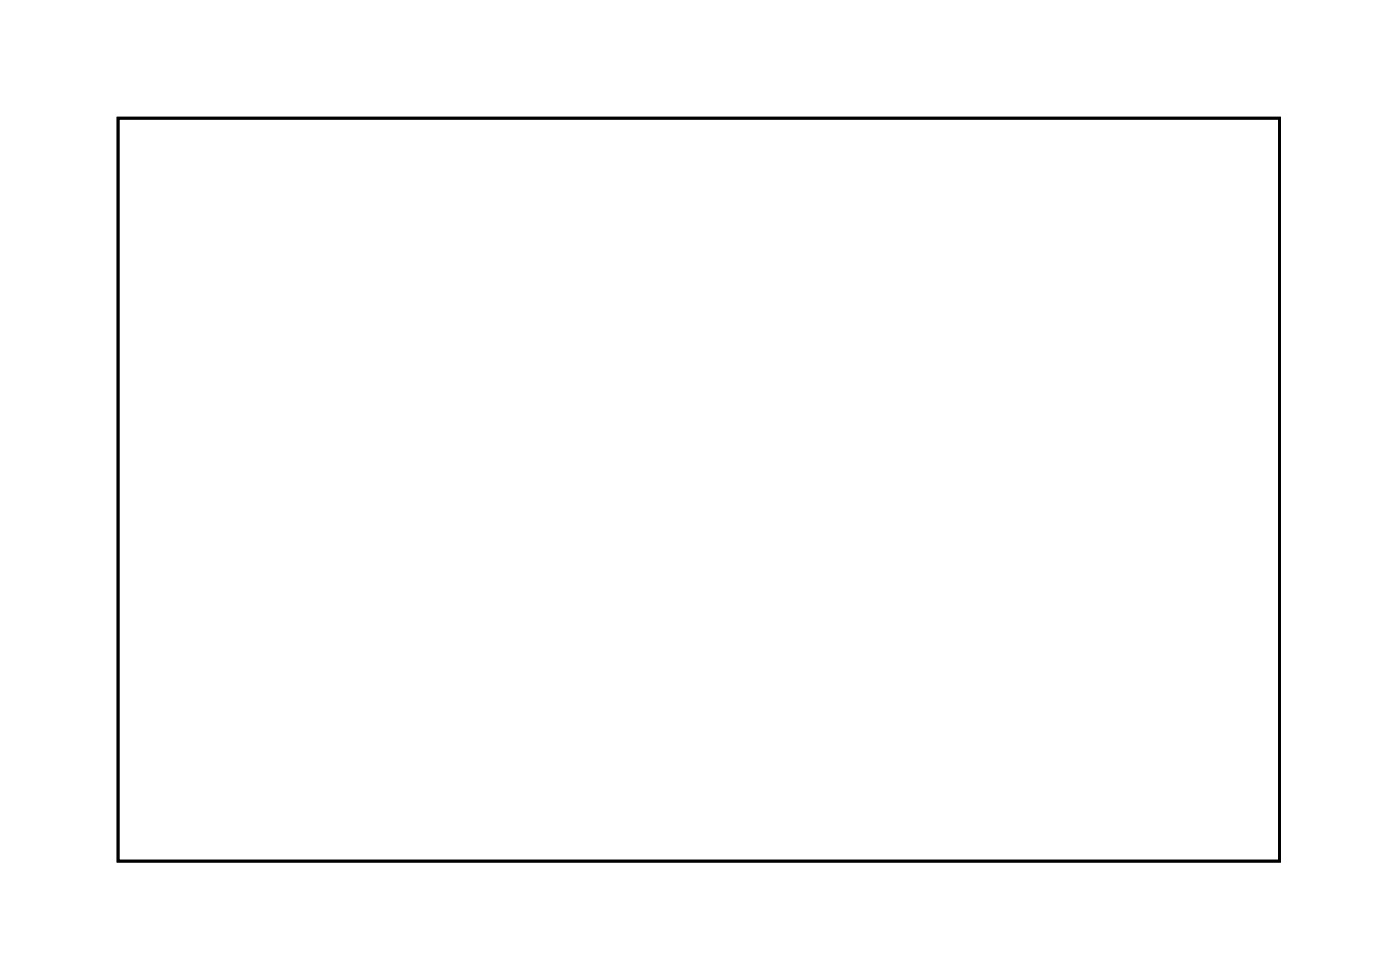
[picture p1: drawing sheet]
<svg xmlns="http://www.w3.org/2000/svg" width="102mm" height="71mm" viewBox="0 0 102 71" stroke-linecap="round" stroke-linejoin="round" font-family="sans-serif">
<path d="M8.6 8.6h84.3v53.8h-84.3z" fill="none" stroke="#000" stroke-width=".2"/>
<path d="M8.6 8.6h84.3v53.8h-84.3z" fill="none" stroke="#000" stroke-width=".07"/>
<circle cx="13.7" cy="59.6" r=".7" fill="#fff"/>
<circle cx="13.7" cy="59.6" r=".7" fill="none" stroke="#fff" stroke-width=".76" stroke-linecap="butt"/>
<circle cx="16.2" cy="59.6" r=".7" fill="#fff"/>
<circle cx="16.2" cy="59.6" r=".7" fill="none" stroke="#fff" stroke-width=".76" stroke-linecap="butt"/>
<circle cx="18.8" cy="59.6" r=".7" fill="#fff"/>
<circle cx="18.8" cy="59.6" r=".7" fill="none" stroke="#fff" stroke-width=".76" stroke-linecap="butt"/>
<circle cx="21.3" cy="59.6" r=".7" fill="#fff"/>
<circle cx="21.3" cy="59.6" r=".7" fill="none" stroke="#fff" stroke-width=".76" stroke-linecap="butt"/>
<circle cx="23.8" cy="59.6" r=".7" fill="#fff"/>
<circle cx="23.8" cy="59.6" r=".7" fill="none" stroke="#fff" stroke-width=".76" stroke-linecap="butt"/>
<circle cx="26.4" cy="59.6" r=".7" fill="#fff"/>
<circle cx="26.4" cy="59.6" r=".7" fill="none" stroke="#fff" stroke-width=".76" stroke-linecap="butt"/>
<circle cx="28.9" cy="59.6" r=".7" fill="#fff"/>
<circle cx="28.9" cy="59.6" r=".7" fill="none" stroke="#fff" stroke-width=".76" stroke-linecap="butt"/>
<circle cx="31.5" cy="59.6" r=".7" fill="#fff"/>
<circle cx="31.5" cy="59.6" r=".7" fill="none" stroke="#fff" stroke-width=".76" stroke-linecap="butt"/>
<circle cx="35.8" cy="59.6" r=".7" fill="#fff"/>
<circle cx="35.8" cy="59.6" r=".7" fill="none" stroke="#fff" stroke-width=".76" stroke-linecap="butt"/>
<circle cx="38.3" cy="59.6" r=".7" fill="#fff"/>
<circle cx="38.3" cy="59.6" r=".7" fill="none" stroke="#fff" stroke-width=".76" stroke-linecap="butt"/>
<circle cx="40.9" cy="59.6" r=".7" fill="#fff"/>
<circle cx="40.9" cy="59.6" r=".7" fill="none" stroke="#fff" stroke-width=".76" stroke-linecap="butt"/>
<circle cx="43.4" cy="59.6" r=".7" fill="#fff"/>
<circle cx="43.4" cy="59.6" r=".7" fill="none" stroke="#fff" stroke-width=".76" stroke-linecap="butt"/>
<circle cx="45.9" cy="59.6" r=".7" fill="#fff"/>
<circle cx="45.9" cy="59.6" r=".7" fill="none" stroke="#fff" stroke-width=".76" stroke-linecap="butt"/>
<circle cx="48.5" cy="59.6" r=".7" fill="#fff"/>
<circle cx="48.5" cy="59.6" r=".7" fill="none" stroke="#fff" stroke-width=".76" stroke-linecap="butt"/>
<circle cx="51" cy="59.6" r=".7" fill="#fff"/>
<circle cx="51" cy="59.6" r=".7" fill="none" stroke="#fff" stroke-width=".76" stroke-linecap="butt"/>
<circle cx="53.6" cy="59.6" r=".7" fill="#fff"/>
<circle cx="53.6" cy="59.6" r=".7" fill="none" stroke="#fff" stroke-width=".76" stroke-linecap="butt"/>
<circle cx="23.1" cy="11.4" r=".7" fill="#fff"/>
<circle cx="23.1" cy="11.4" r=".7" fill="none" stroke="#fff" stroke-width=".76" stroke-linecap="butt"/>
<circle cx="25.6" cy="11.4" r=".7" fill="#fff"/>
<circle cx="25.6" cy="11.4" r=".7" fill="none" stroke="#fff" stroke-width=".76" stroke-linecap="butt"/>
<circle cx="28.2" cy="11.4" r=".7" fill="#fff"/>
<circle cx="28.2" cy="11.4" r=".7" fill="none" stroke="#fff" stroke-width=".76" stroke-linecap="butt"/>
<circle cx="30.7" cy="11.4" r=".7" fill="#fff"/>
<circle cx="30.7" cy="11.4" r=".7" fill="none" stroke="#fff" stroke-width=".76" stroke-linecap="butt"/>
<circle cx="33.2" cy="11.4" r=".7" fill="#fff"/>
<circle cx="33.2" cy="11.4" r=".7" fill="none" stroke="#fff" stroke-width=".76" stroke-linecap="butt"/>
<circle cx="35.8" cy="11.4" r=".7" fill="#fff"/>
<circle cx="35.8" cy="11.4" r=".7" fill="none" stroke="#fff" stroke-width=".76" stroke-linecap="butt"/>
<circle cx="40.9" cy="11.4" r=".7" fill="#fff"/>
<circle cx="40.9" cy="11.4" r=".7" fill="none" stroke="#fff" stroke-width=".76" stroke-linecap="butt"/>
<circle cx="43.4" cy="11.4" r=".7" fill="#fff"/>
<circle cx="43.4" cy="11.4" r=".7" fill="none" stroke="#fff" stroke-width=".76" stroke-linecap="butt"/>
<circle cx="45.9" cy="11.4" r=".7" fill="#fff"/>
<circle cx="45.9" cy="11.4" r=".7" fill="none" stroke="#fff" stroke-width=".76" stroke-linecap="butt"/>
<circle cx="48.5" cy="11.4" r=".7" fill="#fff"/>
<circle cx="48.5" cy="11.4" r=".7" fill="none" stroke="#fff" stroke-width=".76" stroke-linecap="butt"/>
<circle cx="51" cy="11.4" r=".7" fill="#fff"/>
<circle cx="51" cy="11.4" r=".7" fill="none" stroke="#fff" stroke-width=".76" stroke-linecap="butt"/>
<circle cx="53.6" cy="11.4" r=".7" fill="#fff"/>
<circle cx="53.6" cy="11.4" r=".7" fill="none" stroke="#fff" stroke-width=".76" stroke-linecap="butt"/>
<circle cx="58.6" cy="59.6" r=".7" fill="#fff"/>
<circle cx="58.6" cy="59.6" r=".7" fill="none" stroke="#fff" stroke-width=".76" stroke-linecap="butt"/>
<circle cx="61.2" cy="59.6" r=".7" fill="#fff"/>
<circle cx="61.2" cy="59.6" r=".7" fill="none" stroke="#fff" stroke-width=".76" stroke-linecap="butt"/>
<circle cx="63.7" cy="59.6" r=".7" fill="#fff"/>
<circle cx="63.7" cy="59.6" r=".7" fill="none" stroke="#fff" stroke-width=".76" stroke-linecap="butt"/>
<circle cx="66.3" cy="59.6" r=".7" fill="#fff"/>
<circle cx="66.3" cy="59.6" r=".7" fill="none" stroke="#fff" stroke-width=".76" stroke-linecap="butt"/>
<circle cx="68.8" cy="59.6" r=".7" fill="#fff"/>
<circle cx="68.8" cy="59.6" r=".7" fill="none" stroke="#fff" stroke-width=".76" stroke-linecap="butt"/>
<circle cx="71.3" cy="59.6" r=".7" fill="#fff"/>
<circle cx="71.3" cy="59.6" r=".7" fill="none" stroke="#fff" stroke-width=".76" stroke-linecap="butt"/>
<circle cx="73.9" cy="59.6" r=".7" fill="#fff"/>
<circle cx="73.9" cy="59.6" r=".7" fill="none" stroke="#fff" stroke-width=".76" stroke-linecap="butt"/>
<circle cx="76.4" cy="59.6" r=".7" fill="#fff"/>
<circle cx="76.4" cy="59.6" r=".7" fill="none" stroke="#fff" stroke-width=".76" stroke-linecap="butt"/>
<circle cx="56.1" cy="11.4" r=".7" fill="#fff"/>
<circle cx="56.1" cy="11.4" r=".7" fill="none" stroke="#fff" stroke-width=".76" stroke-linecap="butt"/>
<circle cx="58.6" cy="11.4" r=".7" fill="#fff"/>
<circle cx="58.6" cy="11.4" r=".7" fill="none" stroke="#fff" stroke-width=".76" stroke-linecap="butt"/>
<circle cx="63.7" cy="11.4" r=".7" fill="#fff"/>
<circle cx="63.7" cy="11.4" r=".7" fill="none" stroke="#fff" stroke-width=".76" stroke-linecap="butt"/>
<circle cx="66.3" cy="11.4" r=".7" fill="#fff"/>
<circle cx="66.3" cy="11.4" r=".7" fill="none" stroke="#fff" stroke-width=".76" stroke-linecap="butt"/>
<circle cx="68.8" cy="11.4" r=".7" fill="#fff"/>
<circle cx="68.8" cy="11.4" r=".7" fill="none" stroke="#fff" stroke-width=".76" stroke-linecap="butt"/>
<circle cx="71.3" cy="11.4" r=".7" fill="#fff"/>
<circle cx="71.3" cy="11.4" r=".7" fill="none" stroke="#fff" stroke-width=".76" stroke-linecap="butt"/>
<circle cx="73.9" cy="11.4" r=".7" fill="#fff"/>
<circle cx="73.9" cy="11.4" r=".7" fill="none" stroke="#fff" stroke-width=".76" stroke-linecap="butt"/>
<circle cx="76.4" cy="11.4" r=".7" fill="#fff"/>
<circle cx="76.4" cy="11.4" r=".7" fill="none" stroke="#fff" stroke-width=".76" stroke-linecap="butt"/>
<circle cx="79" cy="11.4" r=".7" fill="#fff"/>
<circle cx="79" cy="11.4" r=".7" fill="none" stroke="#fff" stroke-width=".76" stroke-linecap="butt"/>
<circle cx="81.5" cy="11.4" r=".7" fill="#fff"/>
<circle cx="81.5" cy="11.4" r=".7" fill="none" stroke="#fff" stroke-width=".76" stroke-linecap="butt"/>
<circle cx="84" cy="59.6" r=".7" fill="#fff"/>
<circle cx="84" cy="59.6" r=".7" fill="none" stroke="#fff" stroke-width=".76" stroke-linecap="butt"/>
<circle cx="86.6" cy="59.6" r=".7" fill="#fff"/>
<circle cx="86.6" cy="59.6" r=".7" fill="none" stroke="#fff" stroke-width=".76" stroke-linecap="butt"/>
<circle cx="84" cy="57.1" r=".7" fill="#fff"/>
<circle cx="84" cy="57.1" r=".7" fill="none" stroke="#fff" stroke-width=".76" stroke-linecap="butt"/>
<circle cx="86.6" cy="57.1" r=".7" fill="#fff"/>
<circle cx="86.6" cy="57.1" r=".7" fill="none" stroke="#fff" stroke-width=".76" stroke-linecap="butt"/>
<circle cx="84" cy="54.5" r=".7" fill="#fff"/>
<circle cx="84" cy="54.5" r=".7" fill="none" stroke="#fff" stroke-width=".76" stroke-linecap="butt"/>
<circle cx="86.6" cy="54.5" r=".7" fill="#fff"/>
<circle cx="86.6" cy="54.5" r=".7" fill="none" stroke="#fff" stroke-width=".76" stroke-linecap="butt"/>
<circle cx="84" cy="52" r=".7" fill="#fff"/>
<circle cx="84" cy="52" r=".7" fill="none" stroke="#fff" stroke-width=".76" stroke-linecap="butt"/>
<circle cx="86.6" cy="52" r=".7" fill="#fff"/>
<circle cx="86.6" cy="52" r=".7" fill="none" stroke="#fff" stroke-width=".76" stroke-linecap="butt"/>
<circle cx="84" cy="49.5" r=".7" fill="#fff"/>
<circle cx="84" cy="49.5" r=".7" fill="none" stroke="#fff" stroke-width=".76" stroke-linecap="butt"/>
<circle cx="86.6" cy="49.5" r=".7" fill="#fff"/>
<circle cx="86.6" cy="49.5" r=".7" fill="none" stroke="#fff" stroke-width=".76" stroke-linecap="butt"/>
<circle cx="84" cy="46.9" r=".7" fill="#fff"/>
<circle cx="84" cy="46.9" r=".7" fill="none" stroke="#fff" stroke-width=".76" stroke-linecap="butt"/>
<circle cx="86.6" cy="46.9" r=".7" fill="#fff"/>
<circle cx="86.6" cy="46.9" r=".7" fill="none" stroke="#fff" stroke-width=".76" stroke-linecap="butt"/>
<circle cx="84" cy="44.4" r=".7" fill="#fff"/>
<circle cx="84" cy="44.4" r=".7" fill="none" stroke="#fff" stroke-width=".76" stroke-linecap="butt"/>
<circle cx="86.6" cy="44.4" r=".7" fill="#fff"/>
<circle cx="86.6" cy="44.4" r=".7" fill="none" stroke="#fff" stroke-width=".76" stroke-linecap="butt"/>
<circle cx="84" cy="41.8" r=".7" fill="#fff"/>
<circle cx="84" cy="41.8" r=".7" fill="none" stroke="#fff" stroke-width=".76" stroke-linecap="butt"/>
<circle cx="86.6" cy="41.8" r=".7" fill="#fff"/>
<circle cx="86.6" cy="41.8" r=".7" fill="none" stroke="#fff" stroke-width=".76" stroke-linecap="butt"/>
<circle cx="84" cy="39.3" r=".7" fill="#fff"/>
<circle cx="84" cy="39.3" r=".7" fill="none" stroke="#fff" stroke-width=".76" stroke-linecap="butt"/>
<circle cx="86.6" cy="39.3" r=".7" fill="#fff"/>
<circle cx="86.6" cy="39.3" r=".7" fill="none" stroke="#fff" stroke-width=".76" stroke-linecap="butt"/>
<circle cx="84" cy="36.8" r=".7" fill="#fff"/>
<circle cx="84" cy="36.8" r=".7" fill="none" stroke="#fff" stroke-width=".76" stroke-linecap="butt"/>
<circle cx="86.6" cy="36.8" r=".7" fill="#fff"/>
<circle cx="86.6" cy="36.8" r=".7" fill="none" stroke="#fff" stroke-width=".76" stroke-linecap="butt"/>
<circle cx="84" cy="34.2" r=".7" fill="#fff"/>
<circle cx="84" cy="34.2" r=".7" fill="none" stroke="#fff" stroke-width=".76" stroke-linecap="butt"/>
<circle cx="86.6" cy="34.2" r=".7" fill="#fff"/>
<circle cx="86.6" cy="34.2" r=".7" fill="none" stroke="#fff" stroke-width=".76" stroke-linecap="butt"/>
<circle cx="84" cy="31.7" r=".7" fill="#fff"/>
<circle cx="84" cy="31.7" r=".7" fill="none" stroke="#fff" stroke-width=".76" stroke-linecap="butt"/>
<circle cx="86.6" cy="31.7" r=".7" fill="#fff"/>
<circle cx="86.6" cy="31.7" r=".7" fill="none" stroke="#fff" stroke-width=".76" stroke-linecap="butt"/>
<circle cx="84" cy="29.1" r=".7" fill="#fff"/>
<circle cx="84" cy="29.1" r=".7" fill="none" stroke="#fff" stroke-width=".76" stroke-linecap="butt"/>
<circle cx="86.6" cy="29.1" r=".7" fill="#fff"/>
<circle cx="86.6" cy="29.1" r=".7" fill="none" stroke="#fff" stroke-width=".76" stroke-linecap="butt"/>
<circle cx="84" cy="26.6" r=".7" fill="#fff"/>
<circle cx="84" cy="26.6" r=".7" fill="none" stroke="#fff" stroke-width=".76" stroke-linecap="butt"/>
<circle cx="86.6" cy="26.6" r=".7" fill="#fff"/>
<circle cx="86.6" cy="26.6" r=".7" fill="none" stroke="#fff" stroke-width=".76" stroke-linecap="butt"/>
<circle cx="84" cy="24.1" r=".7" fill="#fff"/>
<circle cx="84" cy="24.1" r=".7" fill="none" stroke="#fff" stroke-width=".76" stroke-linecap="butt"/>
<circle cx="86.6" cy="24.1" r=".7" fill="#fff"/>
<circle cx="86.6" cy="24.1" r=".7" fill="none" stroke="#fff" stroke-width=".76" stroke-linecap="butt"/>
<circle cx="84" cy="21.5" r=".7" fill="#fff"/>
<circle cx="84" cy="21.5" r=".7" fill="none" stroke="#fff" stroke-width=".76" stroke-linecap="butt"/>
<circle cx="86.6" cy="21.5" r=".7" fill="#fff"/>
<circle cx="86.6" cy="21.5" r=".7" fill="none" stroke="#fff" stroke-width=".76" stroke-linecap="butt"/>
<circle cx="84" cy="19" r=".7" fill="#fff"/>
<circle cx="84" cy="19" r=".7" fill="none" stroke="#fff" stroke-width=".76" stroke-linecap="butt"/>
<circle cx="86.6" cy="19" r=".7" fill="#fff"/>
<circle cx="86.6" cy="19" r=".7" fill="none" stroke="#fff" stroke-width=".76" stroke-linecap="butt"/>
<circle cx="84" cy="16.4" r=".7" fill="#fff"/>
<circle cx="84" cy="16.4" r=".7" fill="none" stroke="#fff" stroke-width=".76" stroke-linecap="butt"/>
<circle cx="86.6" cy="16.4" r=".7" fill="#fff"/>
<circle cx="86.6" cy="16.4" r=".7" fill="none" stroke="#fff" stroke-width=".76" stroke-linecap="butt"/>
<circle cx="90.6" cy="51.4" r=".75" fill="#fff"/>
<circle cx="90.6" cy="51.4" r=".75" fill="none" stroke="#fff" stroke-width=".76" stroke-linecap="butt"/>
<circle cx="90.6" cy="53.9" r=".75" fill="#fff"/>
<circle cx="90.6" cy="53.9" r=".75" fill="none" stroke="#fff" stroke-width=".76" stroke-linecap="butt"/>
<circle cx="90.6" cy="56.4" r=".75" fill="#fff"/>
<circle cx="90.6" cy="56.4" r=".75" fill="none" stroke="#fff" stroke-width=".76" stroke-linecap="butt"/>
<circle cx="80.6" cy="19.4" r=".75" fill="#fff"/>
<circle cx="80.6" cy="19.4" r=".75" fill="none" stroke="#fff" stroke-width=".76" stroke-linecap="butt"/>
<circle cx="80.6" cy="21.9" r=".75" fill="#fff"/>
<circle cx="80.6" cy="21.9" r=".75" fill="none" stroke="#fff" stroke-width=".76" stroke-linecap="butt"/>
<circle cx="80.6" cy="24.4" r=".75" fill="#fff"/>
<circle cx="80.6" cy="24.4" r=".75" fill="none" stroke="#fff" stroke-width=".76" stroke-linecap="butt"/>
<circle cx="80.6" cy="27.4" r=".75" fill="#fff"/>
<circle cx="80.6" cy="27.4" r=".75" fill="none" stroke="#fff" stroke-width=".76" stroke-linecap="butt"/>
<circle cx="80.6" cy="29.9" r=".75" fill="#fff"/>
<circle cx="80.6" cy="29.9" r=".75" fill="none" stroke="#fff" stroke-width=".76" stroke-linecap="butt"/>
<circle cx="80.6" cy="32.4" r=".75" fill="#fff"/>
<circle cx="80.6" cy="32.4" r=".75" fill="none" stroke="#fff" stroke-width=".76" stroke-linecap="butt"/>
<circle cx="90.6" cy="27.4" r=".75" fill="#fff"/>
<circle cx="90.6" cy="27.4" r=".75" fill="none" stroke="#fff" stroke-width=".76" stroke-linecap="butt"/>
<circle cx="90.6" cy="29.9" r=".75" fill="#fff"/>
<circle cx="90.6" cy="29.9" r=".75" fill="none" stroke="#fff" stroke-width=".76" stroke-linecap="butt"/>
<circle cx="90.6" cy="32.4" r=".75" fill="#fff"/>
<circle cx="90.6" cy="32.4" r=".75" fill="none" stroke="#fff" stroke-width=".76" stroke-linecap="butt"/>
<circle cx="90.6" cy="35.4" r=".75" fill="#fff"/>
<circle cx="90.6" cy="35.4" r=".75" fill="none" stroke="#fff" stroke-width=".76" stroke-linecap="butt"/>
<circle cx="90.6" cy="37.9" r=".75" fill="#fff"/>
<circle cx="90.6" cy="37.9" r=".75" fill="none" stroke="#fff" stroke-width=".76" stroke-linecap="butt"/>
<circle cx="90.6" cy="40.4" r=".75" fill="#fff"/>
<circle cx="90.6" cy="40.4" r=".75" fill="none" stroke="#fff" stroke-width=".76" stroke-linecap="butt"/>
<circle cx="90.6" cy="19.4" r=".75" fill="#fff"/>
<circle cx="90.6" cy="19.4" r=".75" fill="none" stroke="#fff" stroke-width=".76" stroke-linecap="butt"/>
<circle cx="90.6" cy="21.9" r=".75" fill="#fff"/>
<circle cx="90.6" cy="21.9" r=".75" fill="none" stroke="#fff" stroke-width=".76" stroke-linecap="butt"/>
<circle cx="90.6" cy="24.4" r=".75" fill="#fff"/>
<circle cx="90.6" cy="24.4" r=".75" fill="none" stroke="#fff" stroke-width=".76" stroke-linecap="butt"/>
<circle cx="80.6" cy="51.4" r=".75" fill="#fff"/>
<circle cx="80.6" cy="51.4" r=".75" fill="none" stroke="#fff" stroke-width=".76" stroke-linecap="butt"/>
<circle cx="80.6" cy="53.9" r=".75" fill="#fff"/>
<circle cx="80.6" cy="53.9" r=".75" fill="none" stroke="#fff" stroke-width=".76" stroke-linecap="butt"/>
<circle cx="80.6" cy="56.4" r=".75" fill="#fff"/>
<circle cx="80.6" cy="56.4" r=".75" fill="none" stroke="#fff" stroke-width=".76" stroke-linecap="butt"/>
<circle cx="90.6" cy="43.4" r=".75" fill="#fff"/>
<circle cx="90.6" cy="43.4" r=".75" fill="none" stroke="#fff" stroke-width=".76" stroke-linecap="butt"/>
<circle cx="90.6" cy="45.9" r=".75" fill="#fff"/>
<circle cx="90.6" cy="45.9" r=".75" fill="none" stroke="#fff" stroke-width=".76" stroke-linecap="butt"/>
<circle cx="90.6" cy="48.4" r=".75" fill="#fff"/>
<circle cx="90.6" cy="48.4" r=".75" fill="none" stroke="#fff" stroke-width=".76" stroke-linecap="butt"/>
<circle cx="80.6" cy="35.4" r=".75" fill="#fff"/>
<circle cx="80.6" cy="35.4" r=".75" fill="none" stroke="#fff" stroke-width=".76" stroke-linecap="butt"/>
<circle cx="80.6" cy="37.9" r=".75" fill="#fff"/>
<circle cx="80.6" cy="37.9" r=".75" fill="none" stroke="#fff" stroke-width=".76" stroke-linecap="butt"/>
<circle cx="80.6" cy="40.4" r=".75" fill="#fff"/>
<circle cx="80.6" cy="40.4" r=".75" fill="none" stroke="#fff" stroke-width=".76" stroke-linecap="butt"/>
<circle cx="80.6" cy="43.4" r=".75" fill="#fff"/>
<circle cx="80.6" cy="43.4" r=".75" fill="none" stroke="#fff" stroke-width=".76" stroke-linecap="butt"/>
<circle cx="80.6" cy="45.9" r=".75" fill="#fff"/>
<circle cx="80.6" cy="45.9" r=".75" fill="none" stroke="#fff" stroke-width=".76" stroke-linecap="butt"/>
<circle cx="80.6" cy="48.4" r=".75" fill="#fff"/>
<circle cx="80.6" cy="48.4" r=".75" fill="none" stroke="#fff" stroke-width=".76" stroke-linecap="butt"/>
<circle cx="76.6" cy="51.4" r=".75" fill="#fff"/>
<circle cx="76.6" cy="51.4" r=".75" fill="none" stroke="#fff" stroke-width=".76" stroke-linecap="butt"/>
<circle cx="76.6" cy="43.4" r=".75" fill="#fff"/>
<circle cx="76.6" cy="43.4" r=".75" fill="none" stroke="#fff" stroke-width=".76" stroke-linecap="butt"/>
<circle cx="76.6" cy="35.4" r=".75" fill="#fff"/>
<circle cx="76.6" cy="35.4" r=".75" fill="none" stroke="#fff" stroke-width=".76" stroke-linecap="butt"/>
<circle cx="76.6" cy="27.4" r=".75" fill="#fff"/>
<circle cx="76.6" cy="27.4" r=".75" fill="none" stroke="#fff" stroke-width=".76" stroke-linecap="butt"/>
<circle cx="90.4" cy="14.1" r=".75" fill="#fff"/>
<circle cx="90.4" cy="14.1" r=".75" fill="none" stroke="#fff" stroke-width=".76" stroke-linecap="butt"/>
<circle cx="90.4" cy="11.6" r=".75" fill="#fff"/>
<circle cx="90.4" cy="11.6" r=".75" fill="none" stroke="#fff" stroke-width=".76" stroke-linecap="butt"/>
<circle cx="90.6" cy="59.4" r=".75" fill="#fff"/>
<circle cx="90.6" cy="59.4" r=".75" fill="none" stroke="#fff" stroke-width=".76" stroke-linecap="butt"/>
<circle cx="80.6" cy="59.4" r=".75" fill="#fff"/>
<circle cx="80.6" cy="59.4" r=".75" fill="none" stroke="#fff" stroke-width=".76" stroke-linecap="butt"/>
<circle cx="70.6" cy="53.4" r=".75" fill="#fff"/>
<circle cx="70.6" cy="53.4" r=".75" fill="none" stroke="#fff" stroke-width=".76" stroke-linecap="butt"/>
<circle cx="56.6" cy="15.4" r=".75" fill="#fff"/>
<circle cx="56.6" cy="15.4" r=".75" fill="none" stroke="#fff" stroke-width=".76" stroke-linecap="butt"/>
<circle cx="59.1" cy="15.4" r=".75" fill="#fff"/>
<circle cx="59.1" cy="15.4" r=".75" fill="none" stroke="#fff" stroke-width=".76" stroke-linecap="butt"/>
<circle cx="13.6" cy="55.4" r=".75" fill="#fff"/>
<circle cx="13.6" cy="55.4" r=".75" fill="none" stroke="#fff" stroke-width=".76" stroke-linecap="butt"/>
<circle cx="16.1" cy="55.4" r=".75" fill="#fff"/>
<circle cx="16.1" cy="55.4" r=".75" fill="none" stroke="#fff" stroke-width=".76" stroke-linecap="butt"/>
<circle cx="35.6" cy="55.4" r=".75" fill="#fff"/>
<circle cx="35.6" cy="55.4" r=".75" fill="none" stroke="#fff" stroke-width=".76" stroke-linecap="butt"/>
<circle cx="38.1" cy="55.4" r=".75" fill="#fff"/>
<circle cx="38.1" cy="55.4" r=".75" fill="none" stroke="#fff" stroke-width=".76" stroke-linecap="butt"/>
<circle cx="63.6" cy="51.4" r=".75" fill="#fff"/>
<circle cx="63.6" cy="51.4" r=".75" fill="none" stroke="#fff" stroke-width=".76" stroke-linecap="butt"/>
<circle cx="66.1" cy="51.4" r=".75" fill="#fff"/>
<circle cx="66.1" cy="51.4" r=".75" fill="none" stroke="#fff" stroke-width=".76" stroke-linecap="butt"/>
<circle cx="58.6" cy="55.4" r=".75" fill="#fff"/>
<circle cx="58.6" cy="55.4" r=".75" fill="none" stroke="#fff" stroke-width=".76" stroke-linecap="butt"/>
<circle cx="61.1" cy="55.4" r=".75" fill="#fff"/>
<circle cx="61.1" cy="55.4" r=".75" fill="none" stroke="#fff" stroke-width=".76" stroke-linecap="butt"/>
<circle cx="63.1" cy="15.4" r=".75" fill="#fff"/>
<circle cx="63.1" cy="15.4" r=".75" fill="none" stroke="#fff" stroke-width=".76" stroke-linecap="butt"/>
<circle cx="65.6" cy="15.4" r=".75" fill="#fff"/>
<circle cx="65.6" cy="15.4" r=".75" fill="none" stroke="#fff" stroke-width=".76" stroke-linecap="butt"/>
<circle cx="68.1" cy="15.4" r=".75" fill="#fff"/>
<circle cx="68.1" cy="15.4" r=".75" fill="none" stroke="#fff" stroke-width=".76" stroke-linecap="butt"/>
<circle cx="70.6" cy="15.4" r=".75" fill="#fff"/>
<circle cx="70.6" cy="15.4" r=".75" fill="none" stroke="#fff" stroke-width=".76" stroke-linecap="butt"/>
<circle cx="73.1" cy="15.4" r=".75" fill="#fff"/>
<circle cx="73.1" cy="15.4" r=".75" fill="none" stroke="#fff" stroke-width=".76" stroke-linecap="butt"/>
<circle cx="75.6" cy="15.4" r=".75" fill="#fff"/>
<circle cx="75.6" cy="15.4" r=".75" fill="none" stroke="#fff" stroke-width=".76" stroke-linecap="butt"/>
<circle cx="41.1" cy="15.4" r=".75" fill="#fff"/>
<circle cx="41.1" cy="15.4" r=".75" fill="none" stroke="#fff" stroke-width=".76" stroke-linecap="butt"/>
<circle cx="43.6" cy="15.4" r=".75" fill="#fff"/>
<circle cx="43.6" cy="15.4" r=".75" fill="none" stroke="#fff" stroke-width=".76" stroke-linecap="butt"/>
<circle cx="46.1" cy="15.4" r=".75" fill="#fff"/>
<circle cx="46.1" cy="15.4" r=".75" fill="none" stroke="#fff" stroke-width=".76" stroke-linecap="butt"/>
<circle cx="48.6" cy="15.4" r=".75" fill="#fff"/>
<circle cx="48.6" cy="15.4" r=".75" fill="none" stroke="#fff" stroke-width=".76" stroke-linecap="butt"/>
<circle cx="51.1" cy="15.4" r=".75" fill="#fff"/>
<circle cx="51.1" cy="15.4" r=".75" fill="none" stroke="#fff" stroke-width=".76" stroke-linecap="butt"/>
<circle cx="53.6" cy="15.4" r=".75" fill="#fff"/>
<circle cx="53.6" cy="15.4" r=".75" fill="none" stroke="#fff" stroke-width=".76" stroke-linecap="butt"/>
<circle cx="23.1" cy="15.4" r=".75" fill="#fff"/>
<circle cx="23.1" cy="15.4" r=".75" fill="none" stroke="#fff" stroke-width=".76" stroke-linecap="butt"/>
<circle cx="25.6" cy="15.4" r=".75" fill="#fff"/>
<circle cx="25.6" cy="15.4" r=".75" fill="none" stroke="#fff" stroke-width=".76" stroke-linecap="butt"/>
<circle cx="28.1" cy="15.4" r=".75" fill="#fff"/>
<circle cx="28.1" cy="15.4" r=".75" fill="none" stroke="#fff" stroke-width=".76" stroke-linecap="butt"/>
<circle cx="30.6" cy="15.4" r=".75" fill="#fff"/>
<circle cx="30.6" cy="15.4" r=".75" fill="none" stroke="#fff" stroke-width=".76" stroke-linecap="butt"/>
<circle cx="33.1" cy="15.4" r=".75" fill="#fff"/>
<circle cx="33.1" cy="15.4" r=".75" fill="none" stroke="#fff" stroke-width=".76" stroke-linecap="butt"/>
<circle cx="35.6" cy="15.4" r=".75" fill="#fff"/>
<circle cx="35.6" cy="15.4" r=".75" fill="none" stroke="#fff" stroke-width=".76" stroke-linecap="butt"/>
<circle cx="19.1" cy="55.4" r=".75" fill="#fff"/>
<circle cx="19.1" cy="55.4" r=".75" fill="none" stroke="#fff" stroke-width=".76" stroke-linecap="butt"/>
<circle cx="21.6" cy="55.4" r=".75" fill="#fff"/>
<circle cx="21.6" cy="55.4" r=".75" fill="none" stroke="#fff" stroke-width=".76" stroke-linecap="butt"/>
<circle cx="24.1" cy="55.4" r=".75" fill="#fff"/>
<circle cx="24.1" cy="55.4" r=".75" fill="none" stroke="#fff" stroke-width=".76" stroke-linecap="butt"/>
<circle cx="26.6" cy="55.4" r=".75" fill="#fff"/>
<circle cx="26.6" cy="55.4" r=".75" fill="none" stroke="#fff" stroke-width=".76" stroke-linecap="butt"/>
<circle cx="29.1" cy="55.4" r=".75" fill="#fff"/>
<circle cx="29.1" cy="55.4" r=".75" fill="none" stroke="#fff" stroke-width=".76" stroke-linecap="butt"/>
<circle cx="31.6" cy="55.4" r=".75" fill="#fff"/>
<circle cx="31.6" cy="55.4" r=".75" fill="none" stroke="#fff" stroke-width=".76" stroke-linecap="butt"/>
<circle cx="41.1" cy="55.4" r=".75" fill="#fff"/>
<circle cx="41.1" cy="55.4" r=".75" fill="none" stroke="#fff" stroke-width=".76" stroke-linecap="butt"/>
<circle cx="43.6" cy="55.4" r=".75" fill="#fff"/>
<circle cx="43.6" cy="55.4" r=".75" fill="none" stroke="#fff" stroke-width=".76" stroke-linecap="butt"/>
<circle cx="46.1" cy="55.4" r=".75" fill="#fff"/>
<circle cx="46.1" cy="55.4" r=".75" fill="none" stroke="#fff" stroke-width=".76" stroke-linecap="butt"/>
<circle cx="48.6" cy="55.4" r=".75" fill="#fff"/>
<circle cx="48.6" cy="55.4" r=".75" fill="none" stroke="#fff" stroke-width=".76" stroke-linecap="butt"/>
<circle cx="51.1" cy="55.4" r=".75" fill="#fff"/>
<circle cx="51.1" cy="55.4" r=".75" fill="none" stroke="#fff" stroke-width=".76" stroke-linecap="butt"/>
<circle cx="53.6" cy="55.4" r=".75" fill="#fff"/>
<circle cx="53.6" cy="55.4" r=".75" fill="none" stroke="#fff" stroke-width=".76" stroke-linecap="butt"/>
<circle cx="70" cy="56.4" r=".75" fill="#fff"/>
<circle cx="70" cy="56.4" r=".75" fill="none" stroke="#fff" stroke-width=".76" stroke-linecap="butt"/>
<circle cx="72.6" cy="56.4" r=".75" fill="#fff"/>
<circle cx="72.6" cy="56.4" r=".75" fill="none" stroke="#fff" stroke-width=".76" stroke-linecap="butt"/>
<circle cx="75.1" cy="56.4" r=".75" fill="#fff"/>
<circle cx="75.1" cy="56.4" r=".75" fill="none" stroke="#fff" stroke-width=".76" stroke-linecap="butt"/>
<circle cx="77.6" cy="56.4" r=".75" fill="#fff"/>
<circle cx="77.6" cy="56.4" r=".75" fill="none" stroke="#fff" stroke-width=".76" stroke-linecap="butt"/>
<circle cx="12" cy="44.4" r=".75" fill="#fff"/>
<circle cx="12" cy="44.4" r=".75" fill="none" stroke="#fff" stroke-width=".76" stroke-linecap="butt"/>
<circle cx="14.6" cy="44.4" r=".75" fill="#fff"/>
<circle cx="14.6" cy="44.4" r=".75" fill="none" stroke="#fff" stroke-width=".76" stroke-linecap="butt"/>
<circle cx="17.1" cy="44.4" r=".75" fill="#fff"/>
<circle cx="17.1" cy="44.4" r=".75" fill="none" stroke="#fff" stroke-width=".76" stroke-linecap="butt"/>
<circle cx="19.6" cy="44.4" r=".75" fill="#fff"/>
<circle cx="19.6" cy="44.4" r=".75" fill="none" stroke="#fff" stroke-width=".76" stroke-linecap="butt"/>
<circle cx="22.2" cy="44.4" r=".75" fill="#fff"/>
<circle cx="22.2" cy="44.4" r=".75" fill="none" stroke="#fff" stroke-width=".76" stroke-linecap="butt"/>
<circle cx="24.7" cy="44.4" r=".75" fill="#fff"/>
<circle cx="24.7" cy="44.4" r=".75" fill="none" stroke="#fff" stroke-width=".76" stroke-linecap="butt"/>
<circle cx="27.3" cy="44.4" r=".75" fill="#fff"/>
<circle cx="27.3" cy="44.4" r=".75" fill="none" stroke="#fff" stroke-width=".76" stroke-linecap="butt"/>
<circle cx="29.8" cy="44.4" r=".75" fill="#fff"/>
<circle cx="29.8" cy="44.4" r=".75" fill="none" stroke="#fff" stroke-width=".76" stroke-linecap="butt"/>
<circle cx="12" cy="40.4" r=".75" fill="#fff"/>
<circle cx="12" cy="40.4" r=".75" fill="none" stroke="#fff" stroke-width=".76" stroke-linecap="butt"/>
<circle cx="14.6" cy="40.4" r=".75" fill="#fff"/>
<circle cx="14.6" cy="40.4" r=".75" fill="none" stroke="#fff" stroke-width=".76" stroke-linecap="butt"/>
<circle cx="17.1" cy="40.4" r=".75" fill="#fff"/>
<circle cx="17.1" cy="40.4" r=".75" fill="none" stroke="#fff" stroke-width=".76" stroke-linecap="butt"/>
<circle cx="19.6" cy="40.4" r=".75" fill="#fff"/>
<circle cx="19.6" cy="40.4" r=".75" fill="none" stroke="#fff" stroke-width=".76" stroke-linecap="butt"/>
<circle cx="22.2" cy="40.4" r=".75" fill="#fff"/>
<circle cx="22.2" cy="40.4" r=".75" fill="none" stroke="#fff" stroke-width=".76" stroke-linecap="butt"/>
<circle cx="24.7" cy="40.4" r=".75" fill="#fff"/>
<circle cx="24.7" cy="40.4" r=".75" fill="none" stroke="#fff" stroke-width=".76" stroke-linecap="butt"/>
<circle cx="27.3" cy="40.4" r=".75" fill="#fff"/>
<circle cx="27.3" cy="40.4" r=".75" fill="none" stroke="#fff" stroke-width=".76" stroke-linecap="butt"/>
<circle cx="29.8" cy="40.4" r=".75" fill="#fff"/>
<circle cx="29.8" cy="40.4" r=".75" fill="none" stroke="#fff" stroke-width=".76" stroke-linecap="butt"/>
<circle cx="12" cy="36.4" r=".75" fill="#fff"/>
<circle cx="12" cy="36.4" r=".75" fill="none" stroke="#fff" stroke-width=".76" stroke-linecap="butt"/>
<circle cx="14.6" cy="36.4" r=".75" fill="#fff"/>
<circle cx="14.6" cy="36.4" r=".75" fill="none" stroke="#fff" stroke-width=".76" stroke-linecap="butt"/>
<circle cx="17.1" cy="36.4" r=".75" fill="#fff"/>
<circle cx="17.1" cy="36.4" r=".75" fill="none" stroke="#fff" stroke-width=".76" stroke-linecap="butt"/>
<circle cx="19.6" cy="36.4" r=".75" fill="#fff"/>
<circle cx="19.6" cy="36.4" r=".75" fill="none" stroke="#fff" stroke-width=".76" stroke-linecap="butt"/>
<circle cx="22.2" cy="36.4" r=".75" fill="#fff"/>
<circle cx="22.2" cy="36.4" r=".75" fill="none" stroke="#fff" stroke-width=".76" stroke-linecap="butt"/>
<circle cx="24.7" cy="36.4" r=".75" fill="#fff"/>
<circle cx="24.7" cy="36.4" r=".75" fill="none" stroke="#fff" stroke-width=".76" stroke-linecap="butt"/>
<circle cx="27.3" cy="36.4" r=".75" fill="#fff"/>
<circle cx="27.3" cy="36.4" r=".75" fill="none" stroke="#fff" stroke-width=".76" stroke-linecap="butt"/>
<circle cx="29.8" cy="36.4" r=".75" fill="#fff"/>
<circle cx="29.8" cy="36.4" r=".75" fill="none" stroke="#fff" stroke-width=".76" stroke-linecap="butt"/>
<circle cx="12" cy="32.4" r=".75" fill="#fff"/>
<circle cx="12" cy="32.4" r=".75" fill="none" stroke="#fff" stroke-width=".76" stroke-linecap="butt"/>
<circle cx="14.6" cy="32.4" r=".75" fill="#fff"/>
<circle cx="14.6" cy="32.4" r=".75" fill="none" stroke="#fff" stroke-width=".76" stroke-linecap="butt"/>
<circle cx="17.1" cy="32.4" r=".75" fill="#fff"/>
<circle cx="17.1" cy="32.4" r=".75" fill="none" stroke="#fff" stroke-width=".76" stroke-linecap="butt"/>
<circle cx="19.6" cy="32.4" r=".75" fill="#fff"/>
<circle cx="19.6" cy="32.4" r=".75" fill="none" stroke="#fff" stroke-width=".76" stroke-linecap="butt"/>
<circle cx="22.2" cy="32.4" r=".75" fill="#fff"/>
<circle cx="22.2" cy="32.4" r=".75" fill="none" stroke="#fff" stroke-width=".76" stroke-linecap="butt"/>
<circle cx="24.7" cy="32.4" r=".75" fill="#fff"/>
<circle cx="24.7" cy="32.4" r=".75" fill="none" stroke="#fff" stroke-width=".76" stroke-linecap="butt"/>
<circle cx="27.3" cy="32.4" r=".75" fill="#fff"/>
<circle cx="27.3" cy="32.4" r=".75" fill="none" stroke="#fff" stroke-width=".76" stroke-linecap="butt"/>
<circle cx="29.8" cy="32.4" r=".75" fill="#fff"/>
<circle cx="29.8" cy="32.4" r=".75" fill="none" stroke="#fff" stroke-width=".76" stroke-linecap="butt"/>
<circle cx="12" cy="28.4" r=".75" fill="#fff"/>
<circle cx="12" cy="28.4" r=".75" fill="none" stroke="#fff" stroke-width=".76" stroke-linecap="butt"/>
<circle cx="14.6" cy="28.4" r=".75" fill="#fff"/>
<circle cx="14.6" cy="28.4" r=".75" fill="none" stroke="#fff" stroke-width=".76" stroke-linecap="butt"/>
<circle cx="17.1" cy="28.4" r=".75" fill="#fff"/>
<circle cx="17.1" cy="28.4" r=".75" fill="none" stroke="#fff" stroke-width=".76" stroke-linecap="butt"/>
<circle cx="19.6" cy="28.4" r=".75" fill="#fff"/>
<circle cx="19.6" cy="28.4" r=".75" fill="none" stroke="#fff" stroke-width=".76" stroke-linecap="butt"/>
<circle cx="22.2" cy="28.4" r=".75" fill="#fff"/>
<circle cx="22.2" cy="28.4" r=".75" fill="none" stroke="#fff" stroke-width=".76" stroke-linecap="butt"/>
<circle cx="24.7" cy="28.4" r=".75" fill="#fff"/>
<circle cx="24.7" cy="28.4" r=".75" fill="none" stroke="#fff" stroke-width=".76" stroke-linecap="butt"/>
<circle cx="27.3" cy="28.4" r=".75" fill="#fff"/>
<circle cx="27.3" cy="28.4" r=".75" fill="none" stroke="#fff" stroke-width=".76" stroke-linecap="butt"/>
<circle cx="29.8" cy="28.4" r=".75" fill="#fff"/>
<circle cx="29.8" cy="28.4" r=".75" fill="none" stroke="#fff" stroke-width=".76" stroke-linecap="butt"/>
<circle cx="12" cy="24.4" r=".75" fill="#fff"/>
<circle cx="12" cy="24.4" r=".75" fill="none" stroke="#fff" stroke-width=".76" stroke-linecap="butt"/>
<circle cx="14.6" cy="24.4" r=".75" fill="#fff"/>
<circle cx="14.6" cy="24.4" r=".75" fill="none" stroke="#fff" stroke-width=".76" stroke-linecap="butt"/>
<circle cx="17.1" cy="24.4" r=".75" fill="#fff"/>
<circle cx="17.1" cy="24.4" r=".75" fill="none" stroke="#fff" stroke-width=".76" stroke-linecap="butt"/>
<circle cx="19.6" cy="24.4" r=".75" fill="#fff"/>
<circle cx="19.6" cy="24.4" r=".75" fill="none" stroke="#fff" stroke-width=".76" stroke-linecap="butt"/>
<circle cx="22.2" cy="24.4" r=".75" fill="#fff"/>
<circle cx="22.2" cy="24.4" r=".75" fill="none" stroke="#fff" stroke-width=".76" stroke-linecap="butt"/>
<circle cx="24.7" cy="24.4" r=".75" fill="#fff"/>
<circle cx="24.7" cy="24.4" r=".75" fill="none" stroke="#fff" stroke-width=".76" stroke-linecap="butt"/>
<circle cx="27.3" cy="24.4" r=".75" fill="#fff"/>
<circle cx="27.3" cy="24.4" r=".75" fill="none" stroke="#fff" stroke-width=".76" stroke-linecap="butt"/>
<circle cx="29.8" cy="24.4" r=".75" fill="#fff"/>
<circle cx="29.8" cy="24.4" r=".75" fill="none" stroke="#fff" stroke-width=".76" stroke-linecap="butt"/>
</svg>
